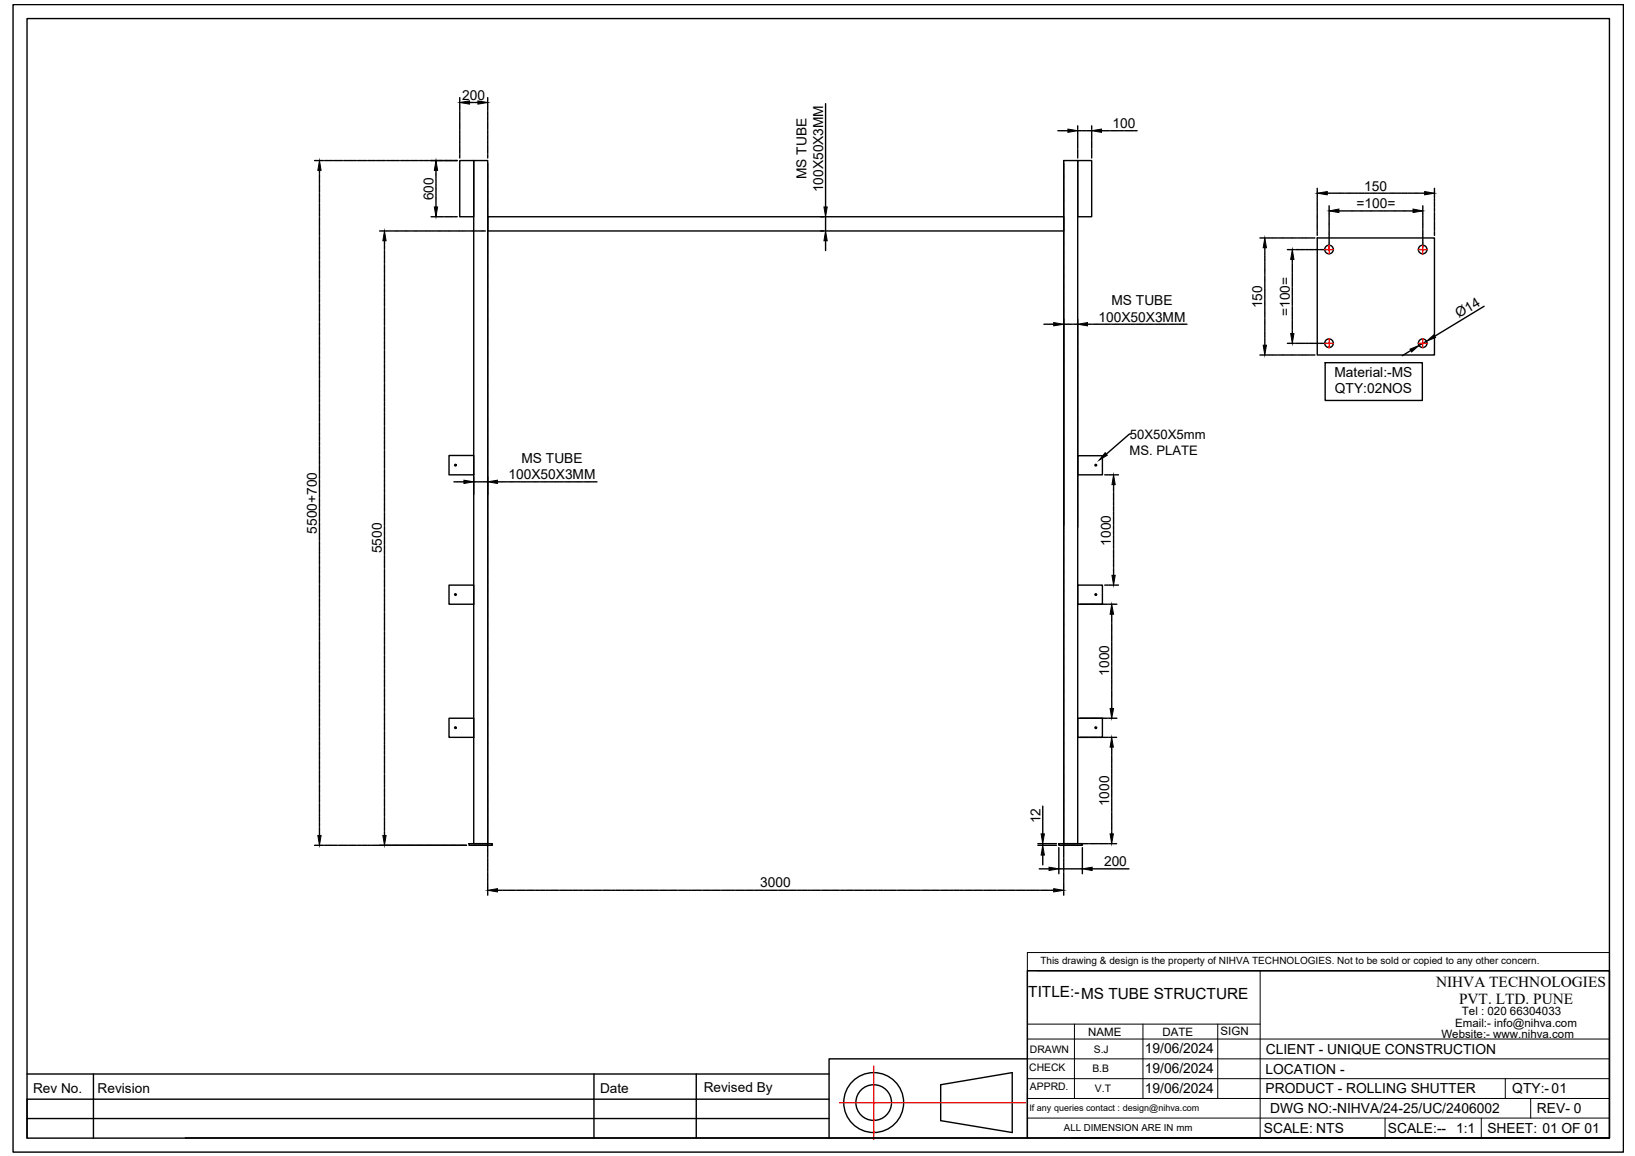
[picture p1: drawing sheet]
<svg xmlns="http://www.w3.org/2000/svg" width="297mm" height="210mm" viewBox="0 0 297 210" stroke-linecap="round" stroke-linejoin="round" font-family="sans-serif">
<defs><g id="words">
<g font-size="2.8">
<text x="260.9" y="179.1">NIHVA TECHNOLOGIES</text>
<text x="186.8" y="181">TITLE:-MS TUBE STRUCTURE</text>
<text x="265.1" y="182.3">PVT. LTD. PUNE</text>
</g>
<g font-size="2.5">
<text x="84" y="18.1">200</text>
<text x="202.1" y="23.3">100</text>
<text x="146.5" y="32.5" transform="rotate(-90 146.5 32.5)">MS TUBE</text>
<text x="149.5" y="34.9" transform="rotate(-90 149.5 34.9)">100X50X3MM</text>
<text x="247.8" y="34.6">150</text>
<text x="78.7" y="36.4" transform="rotate(-90 78.7 36.4)">600</text>
<text x="246.4" y="37.8">=100=</text>
<text x="199.6" y="58.4">100X50X3MM</text>
<text x="201.9" y="55.4">MS TUBE</text>
<text x="229.3" y="56" transform="rotate(-90 229.3 56)">150</text>
<text x="234.3" y="57.4" transform="rotate(-90 234.3 57.4)">=100=</text>
<text x="265" y="57.8" transform="rotate(-31 265 57.8)">Ø14</text>
<text x="242.4" y="68.4">Material:-MS</text>
<text x="242.5" y="71.4">QTY:02NOS</text>
<text x="92.4" y="87">100X50X3MM</text>
<text x="94.7" y="84">MS TUBE</text>
<text x="57.6" y="96.9" transform="rotate(-90 57.6 96.9)">5500+700</text>
<text x="69.4" y="100.5" transform="rotate(-90 69.4 100.5)">5500</text>
<text x="201.8" y="99.1" transform="rotate(-90 201.8 99.1)">1000</text>
<text x="201.5" y="122.7" transform="rotate(-90 201.5 122.7)">1000</text>
<text x="189" y="149.5" transform="rotate(-90 189 149.5)">12</text>
<text x="201.5" y="146.4" transform="rotate(-90 201.5 146.4)">1000</text>
<text x="138.1" y="161.1">3000</text>
<text x="200.6" y="157.3">200</text>
<text x="208" y="191.3">19/06/2024</text>
<text x="230" y="191.3">CLIENT - UNIQUE CONSTRUCTION</text>
<text x="208" y="194.8">19/06/2024</text>
<text x="229.9" y="194.9">LOCATION -</text>
<text x="6" y="198.5">Rev No.</text>
<text x="17.7" y="198.5">Revision</text>
<text x="109" y="198.5">Date</text>
<text x="127.8" y="198.2">Revised By</text>
<text x="208" y="198.4">19/06/2024</text>
<text x="229.9" y="198.5">PRODUCT - ROLLING SHUTTER</text>
<text x="230.8" y="202.1">DWG NO:-NIHVA/24-25/UC/2406002</text>
<text x="274.7" y="198.5">QTY:- 01</text>
<text x="279.2" y="202.1">REV- 0</text>
<text x="229.6" y="205.7">SCALE: NTS</text>
<text x="252.1" y="205.7">SCALE:--</text>
<text x="264.5" y="205.7">1:1</text>
<text x="270.2" y="205.7">SHEET: 01 OF 01</text>
</g>
<g font-size="2.4">
<text x="205.2" y="82.5">MS. PLATE</text>
<text x="205.3" y="79.7">50X50X5mm</text>
</g>
<g font-size="2.1">
<text x="265.6" y="184.4">Tel : 020 66304033</text>
<text x="197.7" y="188.1">NAME</text>
<text x="211.2" y="188.2">DATE</text>
<text x="221.7" y="188">SIGN</text>
<text x="261.9" y="188.4">Website:- www.nihva.com</text>
<text x="264.4" y="186.5">Email:- info@nihva.com</text>
</g>
<g font-size="1.9">
<text x="187.1" y="191.2">DRAWN</text>
<text x="198.7" y="191.2">S.J</text>
<text x="187" y="194.4">CHECK</text>
<text x="187.1" y="198">APPRD.</text>
<text x="198.5" y="194.7">B.B</text>
<text x="198.9" y="198.3">V.T</text>
</g>
<g font-size="1.8">
<text x="189" y="175">This drawing &amp; design is the property of NIHVA TECHNOLOGIES. Not to be sold or copied to any other concern.</text>
<text x="193.3" y="205.4">ALL DIMENSION ARE IN mm</text>
</g>
<text font-size="1.6" x="187" y="201.7">If any queries contact : design@nihva.com</text>
</g></defs>
<!-- layer: 0 -->
<g fill="none" stroke="#000" stroke-width=".25">
<path d="M2.4 .8h292.5v208.4h-292.5zM4.9 3.4h287.5v203.3h-287.5zM83.5 17.7v.6M83.5 18.4v.1M83.5 18.6v.6M83.5 19.2v.2M83.5 19.5v.5M85.3 18.6h.6M86 18.6h.1M86.2 18.6h.6M88.6 17.7v.6M88.6 18.4v.1"/>
<path d="M88.6 18.6v.6M88.6 19.2v.2M88.6 19.5v.5M150 18.8v18.8M57.2 29.2h.6M57.9 29.2h.1M58 30.9v.5M58 31.6v.1M58 31.8v.5M58 32.4v.1M58 32.6v.6M58 33.3v.1"/>
<path d="M58 33.5v.6M58 34.1v.2M58 34.4v.5M58 35v.1M58 35.2v.6M58 35.9v.1M58 36.1v.5M58 36.8v.1M58 37v.5M58 37.6v.1M58 37.8v.6M58 38.5v.1"/>
<path d="M58 38.7v.5M58 39.4h.1M58 39.6v.5M58.2 29.2h.5M58.8 29.2h.1M59 29.2h.6M59.6 29.2h.2M59.9 29.2h.5M60.5 29.2h.1M60.7 29.2h.6M61.4 29.2h.1M61.6 29.2h.5"/>
<path d="M62.3 29.2h.1M62.5 29.2h.5M63.1 29.2h.1M63.3 29.2h.6M64 29.2h.1M64.2 29.2h.5M64.9 29.2h.1M65.1 29.2h.5M65.7 29.2h.1M65.9 29.2h.6M66.6 29.2h.1M66.8 29.2h.6"/>
<path d="M67.4 29.2h.2M67.6 29.2h.6M68.3 29.2h.1M68.5 29.2h.6M69.2 29.2h.1M69.4 29.2h.5M70.1 29.2h.1M70.3 29.2h.5M70.9 29.2h.1M71.1 29.2h.6M71.8 29.2h.1M72 29.2h.5"/>
<path d="M72.6 29.2h.1M72.9 29.2h.5M73.5 29.2h.1M73.7 29.2h.6M74.4 29.2h.1M74.6 29.2h.5M75.2 29.2h.2M75.4 29.2h.6M76.1 29.2h.1M76.3 29.2h.5M77 29.2h.1M77.2 29.2h.5"/>
<path d="M77.8 29.2h.1M78.1 29.2h.7M78.3 39.4h.5M78.9 39.4h.1M78.9 29.2h.8M79.1 39.4h.6M79.2 30.9v.6M79.2 31.6v.1M79.2 31.8v.6M79.2 32.5v.1M79.2 32.7v.5M79.2 33.3v.2"/>
<path d="M79.2 33.6v.5M79.2 34.2v.1M79.2 34.4v.6M79.2 35.1v.1M79.2 35.3v.5M79.2 35.9v.2M79.2 36.1v.6M79.2 36.8v.1M79.2 37v.6M79.8 39.4h.1M79.8 29.2h.7M80 39.4h.5"/>
<path d="M80.6 39.4h.1M80.6 29.2h.8M80.9 39.4h.5M81.5 39.4h.1M81.5 29.2h.8M81.7 39.4h.6M82.4 39.4h.1M82.4 29.2h.7M82.6 39.4h.5M83.5 29.2h2.6v10.2h-2.6zM83.5 20.1v.1M83.5 20.3v.6"/>
<path d="M83.5 21v.1M83.5 21.2v.5M83.5 21.9v.1M83.5 22.1v.5M83.5 22.7v.1M83.5 22.9v.6M83.5 23.6v.1M83.5 23.8v.5M83.5 24.5v.1M83.5 24.7v.5M83.5 25.3v.1M83.5 25.6v.5"/>
<path d="M83.5 26.2v.1M83.5 26.4v.6M83.5 27v.2M83.5 27.2v.6M83.5 27.9v.1M83.5 28.1v.6M86.1 29.2h2.5v124h-2.5zM88.6 39.4h104.7v2.5h-104.7zM88.6 20.1v.1M88.6 20.3v.6M88.6 21v.1M88.6 21.2v.5"/>
<path d="M88.6 21.9v.1M88.6 22.1v.5M88.6 22.7v.1M88.6 22.9v.6M88.6 23.6v.1M88.6 23.8v.5M88.6 24.5v.1M88.6 24.7v.5M88.6 25.3v.1M88.6 25.6v.5M88.6 26.2v.1M88.6 26.4v.6"/>
<path d="M88.6 27v.2M88.6 27.2v.6M88.6 27.9v.1M88.6 28.1v.6M88.6 29.6v.6M88.6 30.3v.1M88.6 30.5v.5M88.6 31.1v.1M88.6 31.4v.5M88.6 32v.1M88.6 32.2v.6M88.6 32.9v.1"/>
<path d="M88.6 33.1v.5M88.6 33.7v.1M88.6 33.9v.6M88.6 34.6v.1M88.6 34.8v.5M88.6 35.5h.1M88.6 35.7v.5M88.6 36.3v.1M88.6 36.5v.6M88.6 37.2v.1M88.6 37.4v.6M88.6 38v.2"/>
<path d="M88.6 38.3v.5M88.6 38.9v.1M88.6 39.1v.6M88.6 39.8v.1M88.6 40v.5M149.1 39.4h.5M150 39.4v2.5M192.2 23.7h.3M192.6 23.7h.1M192.8 23.7h.6M193.3 29.2h2.5v124h-2.5zM193.3 29.6v.6"/>
<path d="M193.3 30.3v.1M193.3 30.5v.5M193.3 31.1v.1M193.3 31.4v.5M193.3 32v.1M193.3 32.2v.6M193.3 32.9v.1M193.3 33.1v.5M193.3 33.7v.1M193.3 33.9v.6M193.3 34.6v.1M193.3 34.8v.5"/>
<path d="M193.3 35.5h.1M193.3 35.7v.5M193.3 36.3v.1M193.3 36.5v.6M193.3 37.2v.1M193.3 37.4v.6M193.3 38v.2M193.3 38.3v.5M193.3 38.9v.1M193.3 39.1v.6M193.3 39.8v.1M193.3 40v.5"/>
<path d="M193.5 23.7h.1M193.7 23.7h.3M195.8 29.2h2.5v10.2h-2.5zM195.8 22.8v.6M195.8 23.6v.1M195.8 23.8v.5M195.8 24.4v.1M195.8 24.6v.6M195.8 25.3v.1M195.8 25.5v.6M195.8 26.1v.2M195.8 26.4v.5"/>
<path d="M195.8 27v.1M195.8 27.2v.6M195.8 27.9v.1M195.8 28.1v.6M195.8 23.7h.7M196.6 23.7h.1M196.8 23.7h.5M197.4 23.7h.2M197.7 23.7h.6M198.3 22.8v.6M198.3 23.6v.1M198.3 23.8v.5"/>
<path d="M198.3 24.4v.1M198.3 24.6v.6M198.3 25.3v.1M198.3 25.5v.6M198.3 26.1v.2M198.3 26.4v.5M198.3 27v.1M198.3 27.2v.6M198.3 27.9v.1M198.3 28.1v.6M200.1 23.7h.5M200.7 23.7h.1"/>
<path d="M200.9 23.7h.6M201.6 23.7h.1M201.8 23.7h.6M202.4 23.7h.2M202.6 23.7h.6M203.3 23.7h.1M203.5 23.7h.5M204.2 23.7h.1M204.4 23.7h.5M205 23.7h.1M205.2 23.7h.6M205.9 23.7h.1"/>
<path d="M206.1 23.7h.5M239.3 34.2v.7M239.3 35v.1M239.3 35.2v.5M239.3 35.8v.1M239.3 36.1v.5M239.3 36.7v.1M239.3 36.9v.6M239.3 37.5v.2M239.3 37.8v.5M239.3 38.4v.1M239.3 38.6v.6"/>
<path d="M239.3 39.3v.1M239.3 39.5v.5M241.1 35.1h.5M241.5 37.4v.5M241.5 38v.2M241.5 38.3v.5M241.5 38.9v.1M241.5 39.1v.6M241.5 39.8v.1M241.5 40v.5M241.7 35.1h.1M241.9 35.1h.5"/>
<path d="M242.6 35.1h.1M242.8 35.1h.5M243.2 38.3h.6M243.4 35.1h.1M243.6 35.1h.6M243.9 38.3h.1M244.1 38.3h.5M244.3 35.1h.1M244.5 35.1h.6M244.7 38.3h.1M244.9 38.3h.6M245.2 35.1h.1"/>
<path d="M245.4 35.1h.5M245.6 38.3h.1M245.8 38.3h.5M246 35.1h.1M246.3 35.1h.5M246.5 38.3h.1M246.7 38.3h.5M246.9 35.1h.1M247.1 35.1h.6M247.3 38.3h.1M247.5 38.3h.6M247.7 35.1h.2"/>
<path d="M248 35.1h.5M248.2 38.3h.1M248.4 38.3h.6M248.6 35.1h.1M248.8 35.1h.6M249 38.3h.2M249.3 38.3h.5M249.5 35.1h.1M249.7 35.1h.5M249.9 38.3h.1M250.1 38.3h.6M250.4 35.1h.1"/>
<path d="M250.6 35.1h.5M250.8 38.3h.1M251 38.3h.5M251.2 35.1h.1M251.4 35.1h.6M251.6 38.3h.2M251.9 38.3h.5M252.1 35.1h.1M252.3 35.1h.6M252.5 38.3h.1M252.7 38.3h.6M252.9 35.1h.2"/>
<path d="M253.2 35.1h.5M253.4 38.3h.1M253.6 38.3h.5M253.8 35.1h.1M254 35.1h.6M254.3 38.3h.1M254.5 38.3h.5M254.7 35.1h.1M254.9 35.1h.5M255.1 38.3h.1M255.3 38.3h.6M255.5 35.1h.2"/>
<path d="M255.8 35.1h.5M256 38.3h.1M256.2 38.3h.5M256.4 35.1h.1M256.6 35.1h.6M257.3 35.1h.1M257.5 35.1h.5M258.1 35.1h.1M258.4 35.1h.4M258.5 37.4v.5M258.5 38v.2M258.5 38.3v.5"/>
<path d="M258.5 38.9v.1M258.5 39.1v.6M258.5 39.8v.1M258.5 40v.5M260.6 34.2v.7M260.6 35v.1M260.6 35.2v.5M260.6 35.8v.1M260.6 36.1v.5M260.6 36.7v.1M260.6 36.9v.6M260.6 37.5v.2"/>
<path d="M260.6 37.8v.5M260.6 38.4v.1M260.6 38.6v.6M260.6 39.3v.1M260.6 39.5v.5M58 40.2v.1M58 40.4v.6M58 41.1v.1M58 41.3v.6M58 41.9v.2M58 42.1v.6M58 42.8v.1"/>
<path d="M58 43v.6M58 43.7v.1M58 43.9v.5M58 44.6h.1M58 44.8v.5M58 45.4v.1M58 45.6v.6M58 46.3v.1M58 46.5v.5M58 47.1v.1M58 47.4v.5M58 48v.1"/>
<path d="M58 48.2v.6M58 48.9v.1M58 49.1v.5M58 49.7v.2M58 49.9v.6M58 50.6v.1M58 50.8v.5M58 51.5v.1M58 51.7v.5M58 52.3v.1M58 52.6v.5M58 53.2v.1"/>
<path d="M58 53.4v.6M58 54v.2M58 54.3v.5M58 54.9v.1M58 55.1v.6M58 55.8v.1M58 56v.5M58 56.7v.1M58 56.9v.5M58 57.5v.1M58 57.7v.6M58 58.4v.1"/>
<path d="M58 58.6v.5M58 59.3h.1M58 59.5v.5M69 41.9h.3M69.4 41.9h.2M69.6 41.9h.6M69.9 43.7v.7M69.9 44.4v.2M69.9 44.6v.6M69.9 45.3v.1M69.9 45.5v.5M69.9 46.2v.1"/>
<path d="M69.9 46.4v.5M69.9 47v.1M69.9 47.3v.5M69.9 47.9v.1M69.9 48.1v.6M69.9 48.8v.1M69.9 49v.5M69.9 49.6v.1M69.9 49.9v.5M69.9 50.5v.1M69.9 50.7v.6M69.9 51.4v.1"/>
<path d="M69.9 51.6v.5M69.9 52.2v.2M69.9 52.4v.6M69.9 53.1v.1M69.9 53.3v.5M69.9 54h.1M69.9 54.2v.5M69.9 54.8v.1M69.9 55v.6M69.9 55.7v.1M69.9 55.9v.6M69.9 56.5v.2"/>
<path d="M69.9 56.8v.5M69.9 57.4v.1M69.9 57.6v.6M69.9 58.3v.1M69.9 58.5v.5M69.9 59.2v.1M69.9 59.4v.5M70.3 41.9h.1M70.5 41.9h.5M71.2 41.9h.1M71.4 41.9h.5M72 41.9h.1"/>
<path d="M72.2 41.9h.6M72.9 41.9h.1M73.1 41.9h.6M73.7 41.9h.2M74 41.9h.5M74.6 41.9h.1M74.8 41.9h.6M75.5 41.9h.1M75.7 41.9h.5M76.4 41.9h.1M76.6 41.9h.5M77.2 41.9h.1"/>
<path d="M77.4 41.9h.6M78.1 41.9h.1M78.3 41.9h.5M79 41.9h.1M79.2 41.9h.5M79.8 41.9h.1M80 41.9h.6M80.7 41.9h.1M80.9 41.9h.5M81.5 41.9h.2M81.7 41.9h.6M82.4 41.9h.1"/>
<path d="M82.6 41.9h.5M83.3 41.9h.1M83.5 41.9h.5M84.1 41.9h.1M84.4 41.9h.5M85 41.9h.1M85.2 41.9h.6M85.9 41.9h.1M86.1 41.9h.5M86.7 41.9h.1M87 41.9h.5M87.6 41.9h.1"/>
<path d="M87.8 41.9h.4M88.6 40.6v.2M88.6 40.9v.5M88.6 41.5v.1M88.6 41.7v.6M88.6 42.4v.1M88.6 42.6v.5M88.6 43.3h.1M88.6 43.5v.5M88.6 44.1v.1M88.6 44.3v.6M88.6 45v.1"/>
<path d="M88.6 45.2v.5M88.6 45.8v.2M88.6 46v.6M88.6 46.7v.1M88.6 46.9v.5M88.6 47.6v.1M88.6 47.8v.5M88.6 48.4v.1M88.6 48.6v.6M88.6 49.3v.1M88.6 49.5v.6M88.6 50.2v.1"/>
<path d="M88.6 50.4v.5M88.6 51v.1M88.6 51.3v.5M88.6 51.9v.1M88.6 52.1v.5M88.6 52.8v.1M88.6 53v.5M88.6 53.6v.1M88.6 53.8v.6M88.6 54.5v.1M88.6 54.7v.5M88.6 55.4h.1"/>
<path d="M88.6 55.6v.5M88.6 56.2v.1M88.6 56.4v.6M88.6 57.1v.1M88.6 57.3v.6M88.6 57.9v.2M88.6 58.2v.5M88.6 58.8v.1M88.6 59v.6M88.6 59.7v.1M88.6 59.9v.5M149.1 41.9h.5"/>
<path d="M150 43.7v1.8M189.7 58.9h.2M190.1 58.9h.1M190.3 58.9h.5M190.9 58.9h.2M191.1 58.9h.3M193.3 40.6v.2M193.3 40.9v.5M193.3 41.5v.1M193.3 41.7v.6M193.3 42.4v.1M193.3 42.6v.5"/>
<path d="M193.3 43.3h.1M193.3 43.5v.5M193.3 44.1v.1M193.3 44.3v.6M193.3 45v.1M193.3 45.2v.5M193.3 45.8v.2M193.3 46v.6M193.3 46.7v.1M193.3 46.9v.5M193.3 47.6v.1M193.3 47.8v.5"/>
<path d="M193.3 48.4v.1M193.3 48.6v.6M193.3 49.3v.1M193.3 49.5v.6M193.3 50.2v.1M193.3 50.4v.5M193.3 51v.1M193.3 51.3v.5M193.3 51.9v.1M193.3 52.1v.5M193.3 52.8v.1M193.3 53v.5"/>
<path d="M193.3 53.6v.1M193.3 53.8v.6M193.3 54.5v.1M193.3 54.7v.5M193.3 55.4h.1M193.3 55.6v.5M193.3 56.2v.1M193.3 56.4v.6M193.3 57.1v.1M193.3 57.3v.6M193.3 57.9v38M193.3 58.9h.6"/>
<path d="M194 58.9h.1M194.2 58.9h.6M194.9 58.9h.1M195.1 58.9h.7M195.8 58v.5M195.8 58.6v.1M195.8 58.8v.6M195.8 59.5v.1M195.8 59.7v.6M197.6 58.9h.6M198.3 58.9h.1M198.5 58.9h.6"/>
<path d="M199.2 58.9h.1M199.4 58.9h.5M200.1 58.9h.1M200.3 58.9h.5M200.9 58.9h.1M201.1 58.9h.6M201.8 58.9h.1M202 58.9h.6M202.6 58.9h.2M202.9 58.9h.5M203.5 58.9h.1M203.8 58.9h.5"/>
<path d="M204.4 58.9h.1M204.6 58.9h.5M205.2 58.9h.2M205.5 58.9h.5M206.1 58.9h.1M206.3 58.9h.6M207 58.9h.1M207.2 58.9h.5M207.9 58.9h.1M208.1 58.9h.5M208.7 58.9h.1M208.9 58.9h.6"/>
<path d="M209.6 58.9h.1M209.8 58.9h.5M210.4 58.9h.2M210.7 58.9h.5M211.3 58.9h.1M211.5 58.9h.5M212.2 58.9h.1M212.4 58.9h.5M213 58.9h.1M213.2 58.9h.6M213.9 58.9h.1M214.1 58.9h.6"/>
<path d="M214.8 58.9h.1M215 58.9h.6M228.9 43.2h.5M229.5 43.2h.1M229.7 43.2h.6M229.8 45v.5M229.8 45.6v.1M229.8 45.8v.5M229.8 46.4v.2M229.8 46.6v.6M229.8 47.3v.1M229.8 47.5v.5"/>
<path d="M229.8 48.2h.1M229.8 48.4v.5M229.8 49v.1M229.8 49.2v.6M229.8 49.9v.1M229.8 50.1v.6M229.8 50.7v.2M229.8 51v.5M229.8 51.6v.1M229.8 51.8v.6M229.8 52.5v.1M229.8 52.7v.5"/>
<path d="M229.8 53.3v.2M229.8 53.6v.5M229.8 54.2v.1M229.8 54.4v.6M229.8 55.1v.1M229.8 55.3v.5M229.8 56h.1M229.8 56.2v.5M229.8 56.8v.1M229.8 57v.6M229.8 57.7v.1M229.8 57.9v.5"/>
<path d="M229.8 58.5v.2M229.8 58.7v.6M229.8 59.4v.1M229.8 59.6v.5M230.4 43.2h.1M230.6 43.2h.5M231.2 43.2h.2M231.5 43.2h.5M232.1 43.2h.1M232.3 43.2h.6M233 43.2h.1M233.2 43.2h.5"/>
<path d="M233.8 43.2h.1M233.9 45.3h.4M234.1 43.2h.5M234.4 45.3h.1M234.6 45.3h.5M234.7 43.2h.1M234.8 47.1v.5M234.8 47.7v.1M234.8 47.9v.6M234.8 48.6v.1M234.8 48.8v.5M234.8 49.5v.1"/>
<path d="M234.8 49.7v.5M234.8 50.3v.1M234.8 50.5v.6M234.8 51.2v.1M234.8 51.4v.5M234.8 52.1h.1M234.8 52.3v.5M234.8 52.9v.1M234.8 53.1v.6M234.8 53.8v.1M234.8 54v.6M234.8 54.6v.2"/>
<path d="M234.8 54.8v.6M234.8 55.5v.1M234.8 55.7v.5M234.8 56.4v.1M234.8 56.6v.5M234.8 57.2v.1M234.8 57.5v.5M234.8 58.1v.1M234.8 58.3v.6M234.8 59v.1M234.8 59.2v.5M234.8 59.8v.1"/>
<path d="M234.9 43.2h.6M235.2 45.3h.1M235.5 45.3h.5M235.6 43.2h.1M235.8 43.2h.5M236.1 45.3h.1M236.3 45.3h.6M236.4 43.2h.2M236.6 43.2h.6M237 45.3h.1M237.2 45.3h.5M237.3 43.2h.1"/>
<path d="M237.5 43.2h.5M237.8 45.3h.2M238 45.3h.6M238.2 43.2h.1M238.4 43.2h.5M238.7 45.3h.1M238.9 45.3h.5M239.3 43.2h21.3v21.3h-21.3zM239.3 40.2h.1M239.3 40.4v.5M239.3 41v.1M239.3 41.2v.6"/>
<path d="M239.3 41.9v.1M239.3 42.1v.6M239.6 45.3h.1M239.8 45.3h.5M240.4 45.3h.1M240.6 45.3h.4M241.5 40.6v.2M241.5 40.8v.6M241.5 41.5v.1M241.5 41.7v.6M241.5 42.4v.1M241.5 42.6v.5"/>
<path d="M241.5 43.3h.1M241.5 43.5v.5M241.5 44.1v.1M241.5 44.3v.6M258.5 40.6v.2M258.5 40.8v.6M258.5 41.5v.1M258.5 41.7v.6M258.5 42.4v.1M258.5 42.6v.5M258.5 43.3h.1M258.5 43.5v.5"/>
<path d="M258.5 44.1v.1M258.5 44.3v.6M260.6 40.2h.1M260.6 40.4v.5M260.6 41v.1M260.6 41.2v.6M260.6 41.9v.1M260.6 42.1v.6M269.6 55.6l-8.9 5.4M58 60.1v.1M58 60.3v.6M58 61v.1"/>
<path d="M58 61.2v.6M58 61.8v.2M58 62v.6M58 62.7v.1M58 62.9v.6M58 63.6v.1M58 63.8v.5M58 64.5h.1M58 64.7v.5M58 65.3v.1M58 65.5v.6M58 66.2v.1"/>
<path d="M58 66.4v.5M58 67v.1M58 67.3v.5M58 67.9v.1M58 68.1v.6M58 68.8v.1M58 69v.5M58 69.6v.2M58 69.8v.6M58 70.5v.1M58 70.7v.6M58 71.4v.1"/>
<path d="M58 71.6v.5M58 72.2v.1M58 72.5v.5M58 73.1v.1M58 73.3v.6M58 73.9v.2M58 74.2v.5M58 74.8v.1M58 75v.6M58 75.7v.1M58 75.9v.5M58 76.6v.1"/>
<path d="M58 76.8v.5M58 77.4v.1M58 77.6v.6M58 78.3v.1M58 78.5v.5M58 79.1v.2M58 79.4v.5M58 80v.1M69.9 60v.1M69.9 60.2v.6M69.9 60.9v.1M69.9 61.1v.5"/>
<path d="M69.9 61.8h.1M69.9 62v.5M69.9 62.6v.1M69.9 62.8v.6M69.9 63.5v.1M69.9 63.7v.5M69.9 64.3v.2M69.9 64.5v.6M69.9 65.2v.1M69.9 65.4v.5M69.9 66.1v.1M69.9 66.3v.5"/>
<path d="M69.9 66.9v.1M69.9 67.2v.5M69.9 67.8v.1M69.9 68v.6M69.9 68.7v.1M69.9 68.9v.5M69.9 69.5v.1M69.9 69.8v.5M69.9 70.4v.1M69.9 70.6v.5M69.9 71.3v.1M69.9 71.5v.5"/>
<path d="M69.9 72.1v.1M69.9 72.3v.6M69.9 73v.1M69.9 73.2v.5M69.9 73.9v.1M69.9 74.1v.5M69.9 74.7v.1M69.9 75v.5M69.9 75.6v.1M69.9 75.8v.6M69.9 76.4v.2M69.9 76.7v.5"/>
<path d="M69.9 77.3v.1M69.9 77.5v.6M69.9 78.2v.1M69.9 78.4v.5M69.9 79.1h.1M69.9 79.3v.5M69.9 79.9v.1M88.6 60.5v.1M88.6 60.8v.5M88.6 61.4v.1M88.6 61.6v.6M88.6 62.3v.1"/>
<path d="M88.6 62.5v.5M88.6 63.1v.1M88.6 63.4v.5M88.6 64v.1M88.6 64.2v.6M88.6 64.9v.1M88.6 65.1v.5M88.6 65.7v.2M88.6 65.9v.6M88.6 66.6v.1M88.6 66.8v.5M88.6 67.5v.1"/>
<path d="M88.6 67.7v.5M88.6 68.3v.1M88.6 68.6v.5M88.6 69.2v.1M88.6 69.4v.6M88.6 70v.2M88.6 70.3v.5M88.6 70.9v.1M88.6 71.1v.6M88.6 71.8v.1M88.6 72v.5M88.6 72.7v.1"/>
<path d="M88.6 72.9v.5M88.6 73.5v.1M88.6 73.7v.6M88.6 74.4v.1M88.6 74.6v.5M88.6 75.3h.1M88.6 75.5v.5M88.6 76.1v.1M88.6 76.3v.6M88.6 77v.1M88.6 77.2v.6M88.6 77.8v.2"/>
<path d="M88.6 78v.6M88.6 78.7v.1M88.6 78.9v.6M88.6 79.6v.1M88.6 79.8v.5M195.8 60.4v.1M195.8 60.6v.5M195.8 61.2v.1M195.8 61.5v.5M195.8 62.1v.1M195.8 62.3v.6M195.8 63v.1"/>
<path d="M195.8 63.2v.5M195.8 63.8v.2M195.8 64v.6M195.8 64.7v.1M195.8 64.9v.5M195.8 65.6h.1M195.8 65.8v.5M195.8 66.4v.1M195.8 66.6v.6M195.8 67.3v.1M195.8 67.5v.6M195.8 68.1v.2"/>
<path d="M195.8 68.4v.5M195.8 69v.1M195.8 69.2v.6M195.8 69.9v.1M195.8 70.1v.5M195.8 70.7v.2M195.8 71v.5M195.8 71.6v.1M195.8 71.8v.6M195.8 72.5v.1M195.8 72.7v.5M195.8 73.3v.1"/>
<path d="M195.8 73.6v.5M195.8 74.2v.1M195.8 74.4v.6M195.8 75.1v.1M195.8 75.3v.5M195.8 75.9v.2M195.8 76.1v.6M195.8 76.8v.1M195.8 77v.5M195.8 77.7v.1M195.8 77.9v.5M195.8 78.5v.1"/>
<path d="M195.8 78.8v.5M195.8 79.4v.1M195.8 79.6v.6M205.4 78.8h-.2l-4.2 3.7M228.9 64.5h.5M229.5 64.5h.1M229.7 64.5h.6M229.8 60.3v.1M229.8 60.5v.5M229.8 61.1v.1M229.8 61.4v.5M229.8 62v.1"/>
<path d="M229.8 62.2v.5M230.4 64.5h.1M230.6 64.5h.5M231.2 64.5h.2M231.5 64.5h.5M232.1 64.5h.1M232.3 64.5h.6M233 64.5h.1M233.2 64.5h.5M233.8 64.5h.1M233.9 62.3h.4M234.1 64.5h.5"/>
<path d="M234.4 62.3h.1M234.6 62.3h.5M234.7 64.5h.1M234.8 60.1v.5M234.9 64.5h.6M235.2 62.3h.1M235.5 62.3h.5M235.6 64.5h.1M235.8 64.5h.5M236.1 62.3h.1M236.3 62.3h.6M236.4 64.5h.2"/>
<path d="M236.6 64.5h.6M237 62.3h.1M237.2 62.3h.5M237.3 64.5h.1M237.5 64.5h.5M237.8 62.3h.2M238 62.3h.6M238.2 64.5h.1M238.4 64.5h.5M238.7 62.3h.1M238.9 62.3h.5M239.6 62.3h.1"/>
<path d="M239.8 62.3h.5M240.4 62.3h.1M240.6 62.3h.4M240.7 65.9h17.7v6.8h-17.7zM256.3 63.7l-1.5 .9M259.2 62l-1.4 .7M58 80.2v.6M58 80.9v.1M58 81.1v.5M58 81.7v.2M58 81.9v.6M58 82.6v.1"/>
<path d="M58 82.8v.6M58 83.5v.1M58 83.7v.5M58 84.4h.1M58 84.6v.5M58 85.2v.1M58 85.4v.6M58 86v.2M58 86.3v.5M58 86.9v.1M58 87.2v.5M58 87.8v.1"/>
<path d="M58 88v.5M58 88.7v.1M58 88.9v.5M58 89.5v.1M58 89.7v.6M58 90.4v.1M58 90.6v.6M58 91.3v.1M58 91.5v.5M58 92.1v.1M58 92.4v.5M58 93v.1"/>
<path d="M58 93.2v.6M58 93.8v.2M58 94.1v.5M58 94.7v.1M58 94.9v.6M58 95.6v.1M58 95.8v.5M58 96.5h.1M58 96.7v.5M58 97.3v.1M58 97.5v.6M58 98.2v.1"/>
<path d="M58 98.4v.5M58 99v.2M58 99.3v.5M58 99.9v.1M69.9 80.1v.6M69.9 80.8v.1M69.9 81v.5M69.9 81.6v.1M69.9 81.9v.5M69.9 82.5v.1M69.9 82.7v.6M69.9 83.4v.1"/>
<path d="M69.9 83.6v.5M69.9 84.2v.2M69.9 84.4v.6M69.9 85.1v.1M69.9 85.3v.6M69.9 86v.1M69.9 86.2v.5M69.9 86.9h.1M69.9 87.1v.5M69.9 87.7v.1M69.9 87.9v.6M69.9 88.5v.2"/>
<path d="M69.9 88.8v.5M69.9 89.4v.1M69.9 89.6v.6M69.9 90.3v.1M69.9 90.5v.5M69.9 91.2v.1M69.9 91.4v.5M69.9 92v.1M69.9 92.2v.6M69.9 92.9v.1M69.9 93.1v.5M69.9 93.8v.1"/>
<path d="M69.9 94v.5M69.9 94.6v.1M69.9 94.9v.5M69.9 95.5v.1M69.9 95.7v.6M69.9 96.3v.2M69.9 96.5v.6M69.9 97.2v.1M69.9 97.4v.6M69.9 98.1v.1M69.9 98.3v.5M69.9 99h.1"/>
<path d="M69.9 99.2v.5M69.9 99.8v.1M81.6 82.7h4.5v3.5h-4.5zM82.5 87.5h.3M82.9 87.5h.1M83.1 87.5h.6M83.7 87.5h.2M84 87.5h.3M86.1 86.6v.6M86.1 87.3v.1M86.1 88.1v.2M86.1 88.3v.6"/>
<path d="M86.1 89v.1M86.1 89.2v.6M86.7 87.5h-.6v.5M86.9 87.5h.1M87.1 87.5h.5M87.7 87.5h.1M87.9 87.5h.7M88.6 80.5h.1M88.6 80.7v.5M88.6 81.3v.1M88.6 81.5v.6M88.6 82.2v.1"/>
<path d="M88.6 82.4v.5M88.6 83v.1M88.6 83.3v.5M88.6 83.9v.1M88.6 84.1v.6M88.6 84.8v.1M88.6 85v.5M88.6 85.6v.2M88.6 85.8v.6M88.6 86.5v3.4M88.6 89.9v.2M88.6 90.2v.5"/>
<path d="M88.6 90.8v.1M88.6 91v.6M88.6 91.7v.1M88.6 91.9v.5M88.6 92.6v.1M88.6 92.8v.5M88.6 93.4v.1M88.6 93.6v.6M88.6 94.3v.1M88.6 94.5v.5M88.6 95.2v.1M88.6 95.4v.5"/>
<path d="M88.6 96v.1M88.6 96.3v.5M88.6 96.9v.1M88.6 97.1v.5M88.6 97.7v.2M88.6 97.9v.6M88.6 98.6v.1M88.6 98.8v.6M88.6 99.5v.1M88.6 99.7v.5M90.4 87.5h.7M91.1 87.5h.2"/>
<path d="M91.4 87.5h.5M92 87.5h.1M92.2 87.5h.6M92.9 87.5h.1M93.1 87.5h.5M93.8 87.5h.1M94 87.5h.5M94.6 87.5h.1M94.8 87.5h.6M95.5 87.5h.1M95.7 87.5h.5M96.4 87.5h.1"/>
<path d="M96.6 87.5h.5M97.2 87.5h.1M97.4 87.5h.6M98.1 87.5h.1M98.3 87.5h.5M98.9 87.5h.2M99.1 87.5h.6M99.8 87.5h.1M100 87.5h.5M100.7 87.5h.1M100.9 87.5h.5M101.5 87.5h.1"/>
<path d="M101.8 87.5h.5M102.4 87.5h.1M102.6 87.5h.6M103.3 87.5h.1M103.5 87.5h.5M104.1 87.5h.1M104.4 87.5h.5M105 87.5h.1M105.2 87.5h.5M105.9 87.5h.1M106.1 87.5h.5M106.7 87.5h.1"/>
<path d="M106.9 87.5h.6M107.6 87.5h.1M107.8 87.5h.7M193.3 96v.1M193.3 96.3v.5M193.3 96.9v.1M193.3 97.1v.5M193.3 97.7v.2M193.3 97.9v.6M193.3 98.6v.1M193.3 98.8v.6M193.3 99.5v.1"/>
<path d="M193.3 99.7v.5M195.8 82.7h4.5v3.5h-4.5zM195.8 80.2v.2M195.8 80.5v.5M195.8 81.1v.1M195.8 81.4v.5M195.8 82v.1M195.8 82.2v.5M195.8 82.9v.1M195.8 83.1v.5M195.8 83.7v.1M195.8 83.9v.6"/>
<path d="M195.8 84.6v.1M195.8 84.8v.5M195.8 85.5h.1M195.8 85.7v.5M195.8 86.3v.1M195.8 86.5v.6M195.8 87.2v.1M195.8 87.4v.6M195.8 88v.2M195.8 88.3v.5M195.8 88.9v.1M195.8 89.1v.6"/>
<path d="M195.8 89.8v.1M195.8 90v.5M195.8 90.7h.1M195.8 90.9v.5M195.8 91.5v.1M195.8 91.7v.6M195.8 92.4v.1M195.8 92.6v.5M195.8 93.2v.1M195.8 93.5v.5M195.8 94.1v.1M195.8 94.3v.6"/>
<path d="M195.8 95v.1M195.8 95.2v.5M200.7 86.2h.6M201.5 86.2h.1M201.7 86.2h.5M202.3 86.2h.1M202.3 88v.3M202.3 88.4v.1M202.3 88.6v.5M202.3 89.3v.1M202.3 89.5v.5M202.3 90.1v.1"/>
<path d="M202.3 90.3v.6M202.3 91v.1M202.3 91.2v.5M202.3 91.8v.2M202.3 92.1v.5M202.3 92.7v.1M202.3 92.9v.6M202.3 93.6v.1M202.3 93.8v.5M202.3 94.4v.2M202.3 94.6v.6M202.3 95.3v.1"/>
<path d="M202.3 95.5v.6M202.3 96.2v.1M202.3 96.4v.5M202.3 97.1h.1M202.3 97.3v.5M202.3 97.9v.1M202.3 98.1v.6M202.3 98.7v.2M202.3 99v.5M202.3 99.6v.1M202.3 99.9v.5M202.6 86.2h.6"/>
<path d="M58 100.1v.6M58 100.8v.1M58 101v.5M58 101.6v.2M58 101.8v.6M58 102.5v.1M58 102.7v.6M58 103.4v.1M58 103.6v.5M58 104.3h.1M58 104.5v.5M58 105.1v.1"/>
<path d="M58 105.3v.6M58 106v.1M58 106.2v.5M58 106.8v.2M58 107v.6M58 107.7v.1M58 107.9v.5M58 108.6v.1M58 108.8v.5M58 109.4v.1M58 109.6v.6M58 110.3v.1"/>
<path d="M58 110.5v.6M58 111.2v.1M58 111.4v.5M58 112v.1M58 112.3v.5M58 112.9v.1M58 113.1v.6M58 113.7v.2M58 114v.5M58 114.6v.1M58 114.8v.6M58 115.5v.1"/>
<path d="M58 115.7v.5M58 116.4h.1M58 116.6v.5M58 117.2v.1M58 117.4v.6M58 118.1v.1M58 118.3v.6M58 118.9v.2M58 119.2v.5M58 119.8v.1M69.9 100v.6M69.9 100.7v.1"/>
<path d="M69.9 100.9v.5M69.9 101.5v.2M69.9 101.8v.5M69.9 102.4v.1M69.9 102.6v.6M69.9 103.3v.1M69.9 103.5v.5M69.9 104.1v.2M69.9 104.3v.6M69.9 105v.1M69.9 105.2v.6M69.9 105.9v.1"/>
<path d="M69.9 106.1v.5M69.9 106.8h.1M69.9 107v.5M69.9 107.6v.1M69.9 107.8v.6M69.9 108.4v.2M69.9 108.7v.5M69.9 109.3v.1M69.9 109.5v.6M69.9 110.2v.1M69.9 110.4v.5M69.9 111.1v.1"/>
<path d="M69.9 111.3v.5M69.9 111.9v.1M69.9 112.1v.6M69.9 112.8v.1M69.9 113v.6M69.9 113.7v.1M69.9 113.9v.5M69.9 114.5v.1M69.9 114.8v.5M69.9 115.4v.1M69.9 115.6v.5M69.9 116.2v.2"/>
<path d="M69.9 116.4v.6M69.9 117.1v.1M69.9 117.3v.6M69.9 118v.1M69.9 118.2v.5M69.9 118.9h.1M69.9 119.1v.5M69.9 119.7v.1M69.9 119.9v.6M81.6 106.2h4.5v3.5h-4.5zM88.6 100.4h.1M88.6 100.6v.5"/>
<path d="M88.6 101.2v.1M88.6 101.4v.6M88.6 102.1v.1M88.6 102.3v.5M88.6 102.9v.1M88.6 103.2v.5M88.6 103.8v.1M88.6 104v.5M88.6 104.7v.1M88.6 104.9v.5M88.6 105.5v.1M88.6 105.7v.6"/>
<path d="M88.6 106.4v.1M88.6 106.6v.6M88.6 107.3v.1M88.6 107.5v.5M88.6 108.1v.1M88.6 108.4v.5M88.6 109v.1M88.6 109.2v.6M88.6 109.8v.2M88.6 110.1v.5M88.6 110.7v.1M88.6 110.9v.6"/>
<path d="M88.6 111.6v.1M88.6 111.8v.5M88.6 112.5v.1M88.6 112.7v.5M88.6 113.3v.1M88.6 113.5v.6M88.6 114.2v.1M88.6 114.4v.5M88.6 115v.2M88.6 115.3v.5M88.6 115.9v.1M88.6 116.1v.6"/>
<path d="M88.6 116.8v.1M88.6 117v.5M88.6 117.6v.2M88.6 117.8v.6M88.6 118.5v.1M88.6 118.7v.6M88.6 119.4v.1M88.6 119.6v.5M193.3 100.4h.1M193.3 100.6v.5M193.3 101.2v.1M193.3 101.4v.6"/>
<path d="M193.3 102.1v.1M193.3 102.3v.5M193.3 102.9v.1M193.3 103.2v.5M193.3 103.8v.1M193.3 104v.5M193.3 104.7v.1M193.3 104.9v.5M193.3 105.5v.1M193.3 105.7v.6M193.3 106.4v.1M193.3 106.6v.6"/>
<path d="M193.3 107.3v.1M193.3 107.5v.5M193.3 108.1v.1M193.3 108.4v.5M193.3 109v.1M193.3 109.2v.6M193.3 109.8v.2M193.3 110.1v.5M193.3 110.7v.1M193.3 110.9v.6M193.3 111.6v.1M193.3 111.8v.5"/>
<path d="M193.3 112.5v.1M193.3 112.7v.5M193.3 113.3v.1M193.3 113.5v.6M193.3 114.2v.1M193.3 114.4v.5M193.3 115v.2M193.3 115.3v.5M193.3 115.9v.1M193.3 116.1v.6M193.3 116.8v.1M193.3 117v.5"/>
<path d="M193.3 117.6v.2M193.3 117.8v.6M193.3 118.5v.1M193.3 118.7v.6M193.3 119.4v.1M193.3 119.6v.5M195.8 106.2h4.5v3.5h-4.5zM196.2 109.7h.6M196.9 109.7h.1M197.1 109.7h.6M197.8 109.7h.1M198 109.7h.5"/>
<path d="M198.6 109.7h.2M198.8 109.7h.6M199.5 109.7h.1M199.7 109.7h.6M200.4 109.7h.1M200.6 109.7h.5M200.7 106.2h.6M201.3 109.7h.1M201.5 109.7h.5M201.5 106.2h.1M201.7 106.2h.5M202 111.5v.6"/>
<path d="M202 112.2v.1M202 112.4v.6M202 113.1v.1M202 113.3v.6M202 113.9v.2M202 114.2v.5M202 114.8v.1M202 115v.6M202 115.7v.1M202 115.9v.5M202 116.6v.1M202 116.8v.5"/>
<path d="M202 117.4v.1M202 117.6v.6M202 118.3v.1M202 118.5v.5M202 119.2h.1M202 119.4v.5M202.1 109.7h.1M202.3 109.7h.6M202.3 106.2h.1M202.3 100.5v.1M202.3 100.7v.5M202.3 101.4v.1"/>
<path d="M202.3 101.6v.5M202.3 102.2v.1M202.3 102.4v.6M202.3 103.1v.1M202.3 103.3v.6M202.3 104v.1M202.3 104.2v.3M202.6 106.2h.6M58 120v.6M58 120.7v.1M58 120.9v.5M58 121.5v.2"/>
<path d="M58 121.8v.5M58 122.4v.1M58 122.6v.6M58 123.3v.1M58 123.5v.5M58 124.1v.1M58 124.4v.5M58 125v.1M58 125.2v.6M58 125.9v.1M58 126.1v.5M58 126.7v.2"/>
<path d="M58 126.9v.6M58 127.6v.1M58 127.8v.5M58 128.5v.1M58 128.7v.5M58 129.3v.1M58 129.5v.6M58 130.2v.1M58 130.4v.6M58 131v.2M58 131.3v.5M58 131.9v.1"/>
<path d="M58 132.2v.5M58 132.8v.1M58 133v.5M58 133.7v.1M58 133.9v.5M58 134.5v.1M58 134.7v.6M58 135.4v.1M58 135.6v.5M58 136.3h.1M58 136.5v.5M58 137.1v.1"/>
<path d="M58 137.3v.6M58 138v.1M58 138.2v.6M58 138.8v.2M58 139.1v.5M58 139.7v.1M58 139.9v.5M69.9 120.6v.1M69.9 120.8v.5M69.9 121.4v.2M69.9 121.7v.5M69.9 122.3v.1"/>
<path d="M69.9 122.5v.5M69.9 123.2v.1M69.9 123.4v.5M69.9 124v.1M69.9 124.2v.6M69.9 124.9v.1M69.9 125.1v.6M69.9 125.8v.1M69.9 126v.5M69.9 126.6v.1M69.9 126.9v.5M69.9 127.5v.1"/>
<path d="M69.9 127.7v.6M69.9 128.4v.1M69.9 128.6v.5M69.9 129.2v.1M69.9 129.4v.6M69.9 130.1v.1M69.9 130.3v.5M69.9 131h.1M69.9 131.2v.5M69.9 131.8v.1M69.9 132v.6M69.9 132.7v.1"/>
<path d="M69.9 132.9v.6M69.9 133.5v.2M69.9 133.8v.5M69.9 134.4v.1M69.9 134.6v.6M69.9 135.3v.1M69.9 135.5v.5M69.9 136.1v.2M69.9 136.4v.5M69.9 137v.1M69.9 137.2v.6M69.9 137.9v.1"/>
<path d="M69.9 138.1v.5M69.9 138.8h.1M69.9 139v.5M69.9 139.6v.1M69.9 139.8v.6M81.6 130.4h4.5v3.5h-4.5zM88.6 120.3h.1M88.6 120.5v.5M88.6 121.1v.1M88.6 121.3v.6M88.6 122v.1M88.6 122.2v.5"/>
<path d="M88.6 122.8v.2M88.6 123v.6M88.6 123.7v.1M88.6 123.9v.5M88.6 124.6v.1M88.6 124.8v.5M88.6 125.4v.1M88.6 125.6v.6M88.6 126.3v.1M88.6 126.5v.6M88.6 127.2v.1M88.6 127.4v.5"/>
<path d="M88.6 128v.1M88.6 128.3v.5M88.6 128.9v.1M88.6 129.1v.6M88.6 129.7v.2M88.6 130v.5M88.6 130.6v.1M88.6 130.8v.6M88.6 131.5v.1M88.6 131.7v.5M88.6 132.4h.1M88.6 132.6v.5"/>
<path d="M88.6 133.2v.1M88.6 133.4v.6M88.6 134.1v.1M88.6 134.3v.6M88.6 134.9v.2M88.6 135.2v.5M88.6 135.8v.1M88.6 136v.6M88.6 136.7v.1M88.6 136.9v.5M88.6 137.5v.2M88.6 137.8v.5"/>
<path d="M88.6 138.4v.1M88.6 138.6v.6M88.6 139.3v.1M88.6 139.5v.5M193.3 120.3h.1M193.3 120.5v.5M193.3 121.1v.1M193.3 121.3v.6M193.3 122v.1M193.3 122.2v.5M193.3 122.8v.2M193.3 123v.6"/>
<path d="M193.3 123.7v.1M193.3 123.9v.5M193.3 124.6v.1M193.3 124.8v.5M193.3 125.4v.1M193.3 125.6v.6M193.3 126.3v.1M193.3 126.5v.6M193.3 127.2v.1M193.3 127.4v.5M193.3 128v.1M193.3 128.3v.5"/>
<path d="M193.3 128.9v.1M193.3 129.1v.6M193.3 129.7v.2M193.3 130v.5M193.3 130.6v.1M193.3 130.8v.6M193.3 131.5v.1M193.3 131.7v.5M193.3 132.4h.1M193.3 132.6v.5M193.3 133.2v.1M193.3 133.4v.6"/>
<path d="M193.3 134.1v.1M193.3 134.3v.6M193.3 134.9v.2M193.3 135.2v.5M193.3 135.8v.1M193.3 136v.6M193.3 136.7v.1M193.3 136.9v.5M193.3 137.5v.2M193.3 137.8v.5M193.3 138.4v.1M193.3 138.6v.6"/>
<path d="M193.3 139.3v.1M193.3 139.5v.5M195.8 130.4h4.5v3.5h-4.5zM196.2 133.9h.6M196.2 130.4h.6M196.9 133.9h.1M196.9 130.4h.1M197.1 133.9h.6M197.1 130.4h.6M197.8 133.9h.1M197.8 130.4h.1M198 133.9h.5"/>
<path d="M198 130.4h.5M198.6 133.9h.2M198.6 130.4h.2M198.8 133.9h.6M198.8 130.4h.6M199.5 133.9h.1M199.5 130.4h.1M199.7 133.9h.6M199.7 130.4h.6M200.4 133.9h.1M200.4 130.4h.1M200.6 133.9h.5"/>
<path d="M200.6 130.4h.5M201.2 133.9h.1M201.3 130.4h.1M201.5 133.9h.5M201.5 130.4h.5M202 120v.1M202 120.2v.6M202 120.9v.1M202 121.1v.6M202 121.7v.2M202 121.9v.6M202 122.6v.1"/>
<path d="M202 122.8v.5M202 123.5v.1M202 123.7v.5M202 124.3v.1M202 124.6v.5M202 125.2v.1M202 125.4v.6M202 126.1v.1M202 126.3v.5M202 126.9v.1M202 127.2v.5M202 127.8v.1"/>
<path d="M202 128v.6M202 135.7v.3M202 136.1v.2M202 136.3v.6M202 137v.1M202 137.2v.6M202 137.9v.1M202 138.1v.5M202 138.8h.1M202 139v.5M202 139.6v.1M202 139.8v.6"/>
<path d="M202.1 133.9h.1M202.1 130.4h.1M202.3 133.9h.6M202.3 130.4h.6M57.2 153.5h.6M57.9 153.5h.1M58 140.6v.1M58 140.8v.5M58 141.4v.1M58 141.7v.5M58 142.3v.1M58 142.5v.6"/>
<path d="M58 143.2v.1M58 143.4v.5M58 144v.1M58 144.3v.5M58 144.9v.1M58 145.1v.6M58 145.8v.1M58 146v.5M58 146.6v.2M58 146.8v.6M58 147.5v.1M58 147.7v.5"/>
<path d="M58 148.4v.1M58 148.6v.5M58 149.2v.1M58 149.5v.5M58 150.1v.1M58 150.3v.6M58 150.9v.2M58 151.2v.5M58.1 153.5h.6M58.8 153.5h.1M59 153.5h.5M59.6 153.5h.2"/>
<path d="M59.9 153.5h.5M60.5 153.5h.1M60.7 153.5h.6M61.4 153.5h.1M61.6 153.5h.5M62.2 153.5h.2M62.4 153.5h.6M63.1 153.5h.1M63.3 153.5h.6M64 153.5h.1M64.2 153.5h.5M64.9 153.5h.1"/>
<path d="M65.1 153.5h.5M65.7 153.5h.1M65.9 153.5h.6M66.5 153.5h.2M66.8 153.5h.5M67.4 153.5h.1M67.6 153.5h.6M68.3 153.5h.1M68.5 153.5h16.3M69.9 140.5v.1M69.9 140.7v.6M69.9 141.3v.2"/>
<path d="M69.9 141.5v.6M69.9 142.2v.1M69.9 142.4v.5M69.9 143.1v.1M69.9 143.3v.5M69.9 143.9v.1M69.9 144.1v.6M69.9 144.8v.1M69.9 145v.6M69.9 145.7v.1M69.9 145.9v.5M69.9 146.5v.1"/>
<path d="M69.9 146.8v.5M69.9 147.4v.1M69.9 147.6v.6M69.9 148.3v.1M69.9 148.5v.5M69.9 149.1v.2M69.9 149.3v.6M69.9 150v.1M69.9 150.2v.5M69.9 150.9h.1M69.9 151.1v.6M85.2 153.2h4.3v.3h-4.3z"/>
<path d="M88.6 140.2h.1M88.6 140.4v.5M88.6 141v.1M88.6 141.2v.6M88.6 141.9v.1M88.6 142.1v.5M88.6 142.7v.2M88.6 142.9v.6M88.6 143.6v.1M88.6 143.8v.5M88.6 144.5v.1M88.6 144.7v.5"/>
<path d="M88.6 145.3v.1M88.6 145.5v.6M88.6 146.2v.1M88.6 146.4v.6M88.6 147.1v.1M88.6 147.3v.5M88.6 147.9v.1M88.6 148.2v.5M88.6 148.8v.1M88.6 149v.5M88.6 149.7v.1M88.6 149.9v.5"/>
<path d="M88.6 150.5v.2M88.6 150.7v.6M88.6 151.4v.1M88.6 151.6v.5M88.6 152.3h.1M88.6 152.5v.5M88.6 153.1v.1M88.6 153.3v.6M88.6 154v.1M88.6 154.2v.6M88.6 154.8v.2M88.6 155.1v.5"/>
<path d="M88.6 155.7v.1M88.6 155.9v.5M88.6 156.6v.1M88.6 156.8v.5M88.6 157.4v.2M88.6 157.7v.5M88.6 158.3v.1M88.6 158.5v.6M88.6 159.2v.1M88.6 159.4v.5M188.6 153.5h3.3M188.6 153.2h3.3"/>
<path d="M188.8 157.8h1.8M189.4 146.4v5M189.4 153.2v.3M189.4 155.3v1.7M192.4 153.2h4.2v.3h-4.2zM192.4 153.9v4.8M192.4 157.8h4.2M193.3 140.2h.1M193.3 140.4v.5M193.3 141v.1M193.3 141.2v.6M193.3 141.9v.1"/>
<path d="M193.3 142.1v.5M193.3 142.7v.2M193.3 142.9v.6M193.3 143.6v.1M193.3 143.8v.5M193.3 144.5v.1M193.3 144.7v.5M193.3 145.3v.1M193.3 145.5v.6M193.3 146.2v.1M193.3 146.4v.6M193.3 147.1v.1"/>
<path d="M193.3 147.3v.5M193.3 147.9v.1M193.3 148.2v.5M193.3 148.8v.1M193.3 149v.5M193.3 149.7v.1M193.3 149.9v.5M193.3 150.5v.2M193.3 150.7v.6M193.3 151.4v.1M193.3 151.6v.5M193.3 152.3h.1"/>
<path d="M193.3 152.5v.5M193.3 153.1v.1M193.3 153.3v.6M193.3 154v.1M193.3 154.2v.6M193.3 154.8v.2M193.3 155.1v.5M193.3 155.7v.1M193.3 155.9v.5M193.3 156.6v.1M193.3 156.8v.5M193.3 157.4v.2"/>
<path d="M193.3 157.7v.5M193.3 158.3v.1M193.3 158.5v.6M193.3 159.2v.1M193.3 159.4v.5M196.2 153.2h.6M196.6 153.9v4.8M196.9 153.2h.1M197.1 153.2h.6M197.8 153.2h.1M198 153.2h.5M198.4 157.8h6.7"/>
<path d="M198.6 153.2h.2M198.8 153.2h.6M199.5 153.2h.1M199.7 153.2h.6M200.4 153.2h.1M200.6 153.2h.5M201.2 153.2h.1M201.5 153.2h.5M202 140.4v.2M202 140.7v.5M202 141.3v.1M202 141.5v.6"/>
<path d="M202 142.2v.1M202 142.4v.5M202 143.1v.1M202 143.3v.5M202 143.9v.1M202 144.1v.6M202 144.8v.1M202 145v.5M202 145.7v.1M202 145.9v.5M202 146.5v.1M202 146.8v.5"/>
<path d="M202 147.4v.1M202 147.6v.6M202 148.2v.2M202 148.4v.6M202 149.1v.1M202 149.3v.6M202 150v.1M202 150.2v.5M202 150.9h.1M202 151.1v.3M202.1 153.2h.1M202.3 153.2h.6"/>
<path d="M88.6 160v.1M88.6 160.3v.5M88.6 160.9v.1M88.6 161.1v.6M88.6 161.8v.1M88.6 162v.5M90.4 161.7h.6M91.1 161.7h.1M91.4 161.7h.5M92 161.7h.1M92.2 161.7h.6M92.8 161.7h.2"/>
<path d="M93 161.7h.6M93.7 161.7h.1M93.9 161.7h.6M94.6 161.7h.1M94.8 161.7h.5M95.5 161.7h.1M95.7 161.7h.5M96.3 161.7h.1M96.5 161.7h.6M97.2 161.7h.1M97.4 161.7h.5M98 161.7h.2"/>
<path d="M98.3 161.7h.5M98.9 161.7h.1M99.1 161.7h.6M99.8 161.7h.1M100 161.7h.5M100.6 161.7h.2M100.8 161.7h.6M101.5 161.7h.1M101.7 161.7h.6M102.4 161.7h.1M102.6 161.7h.5M103.3 161.7h.1"/>
<path d="M103.5 161.7h.5M104.1 161.7h.1M104.3 161.7h.6M104.9 161.7h.2M105.2 161.7h.5M105.8 161.7h.1M106 161.7h.6M106.7 161.7h.1M106.9 161.7h.5M107.6 161.7h.1M107.8 161.7h.5M108.4 161.7h.1"/>
<path d="M108.6 161.7h.6M109.3 161.7h.1M109.5 161.7h.6M110.2 161.7h.1M110.4 161.7h.5M111 161.7h.1M111.3 161.7h.5M111.9 161.7h.1M112.1 161.7h.5M112.7 161.7h.2M113 161.7h.5M113.6 161.7h.1"/>
<path d="M113.8 161.7h.6M114.5 161.7h.1M114.7 161.7h.5M115.4 161.7h.1M115.6 161.7h.5M116.2 161.7h.1M116.4 161.7h.6M117.1 161.7h.1M117.3 161.7h.5M117.9 161.7h.2M118.2 161.7h.5M118.8 161.7h.1"/>
<path d="M119 161.7h.5M119.7 161.7h.1M119.9 161.7h.5M120.5 161.7h.2M120.7 161.7h.6M121.4 161.7h.1M121.6 161.7h.6M122.3 161.7h.1M122.5 161.7h.5M123.1 161.7h.1M123.4 161.7h.5M124 161.7h.1"/>
<path d="M124.2 161.7h.6M124.9 161.7h.1M125.1 161.7h.5M125.7 161.7h.2M125.9 161.7h.6M126.6 161.7h.1M126.8 161.7h.5M127.5 161.7h.1M127.7 161.7h.5M128.3 161.7h.1M128.5 161.7h.6M129.2 161.7h.1"/>
<path d="M129.4 161.7h.6M130 161.7h.2M130.3 161.7h.5M130.9 161.7h.1M131.1 161.7h.6M131.8 161.7h.1M132 161.7h.5M132.6 161.7h.2M132.9 161.7h.5M133.5 161.7h.1M133.7 161.7h.6M134.4 161.7h.1"/>
<path d="M134.6 161.7h.5M135.3 161.7h.1M135.5 161.7h.5M136.1 161.7h.1M136.3 161.7h.6M137 161.7h.1M137.2 161.7h.6M137.8 161.7h.2M138 161.7h.6M138.7 161.7h.1M138.9 161.7h.5M139.6 161.7h.1"/>
<path d="M139.8 161.7h.5M140.4 161.7h.1M140.6 161.7h.6M141.3 161.7h.1M141.5 161.7h.6M142.2 161.7h.1M142.4 161.7h.5M143 161.7h.1M143.3 161.7h.5M143.9 161.7h.1M144.1 161.7h.6M144.8 161.7h.1"/>
<path d="M145 161.7h.5M145.6 161.7h.2M145.8 161.7h.6M146.5 161.7h.1M146.7 161.7h.5M147.4 161.7h.1M147.6 161.7h.5M148.2 161.7h.1M148.4 161.7h.6M149.1 161.7h.1M149.3 161.7h.6M149.9 161.7h.2"/>
<path d="M150.2 161.7h.5M150.8 161.7h.1M151 161.7h.6M151.7 161.7h.1M151.9 161.7h.5M152.6 161.7h.1M152.8 161.7h.5M153.4 161.7h.1M153.6 161.7h.6M154.3 161.7h.1M154.5 161.7h.5M155.2 161.7h.1"/>
<path d="M155.4 161.7h.5M156 161.7h.1M156.2 161.7h.6M156.9 161.7h.1M157.1 161.7h.5M157.7 161.7h.2M157.9 161.7h.6M158.6 161.7h.1M158.8 161.7h.5M159.5 161.7h.1M159.7 161.7h.5M160.3 161.7h.1"/>
<path d="M160.6 161.7h.5M161.2 161.7h.1M161.4 161.7h.6M162.1 161.7h.1M162.3 161.7h.5M162.9 161.7h.1M163.2 161.7h.5M163.8 161.7h.1M164 161.7h.5M164.7 161.7h.1M164.9 161.7h.5M165.5 161.7h.2"/>
<path d="M165.7 161.7h.6M166.4 161.7h.1M166.6 161.7h.5M167.3 161.7h.1M167.5 161.7h.5M168.1 161.7h.1M168.3 161.7h.6M169 161.7h.1M169.2 161.7h.6M169.8 161.7h.2M170.1 161.7h.5M170.7 161.7h.1"/>
<path d="M170.9 161.7h.6M171.6 161.7h.1M171.8 161.7h.5M172.5 161.7h.1M172.7 161.7h.5M173.3 161.7h.1M173.5 161.7h.6M174.2 161.7h.1M174.4 161.7h.5M175 161.7h.1M175.3 161.7h.5M175.9 161.7h.1"/>
<path d="M176.1 161.7h.6M176.8 161.7h.1M177 161.7h.5M177.6 161.7h.2M177.8 161.7h.6M178.5 161.7h.1M178.7 161.7h.5M179.4 161.7h.1M179.6 161.7h.5M180.2 161.7h.1M180.5 161.7h.5M181.1 161.7h.1"/>
<path d="M181.3 161.7h.6M181.9 161.7h.2M182.2 161.7h.5M182.8 161.7h.1M183 161.7h.6M183.7 161.7h.1M183.9 161.7h.5M184.6 161.7h.1M184.8 161.7h.5M185.4 161.7h.1M185.6 161.7h.6M186.3 161.7h.1"/>
<path d="M186.5 161.7h.5M186.6 176.3h105.8v30.3h-105.8zM187.2 161.7h.1M187.4 161.7h.5M188 161.7h.1M188.3 161.7h.5M188.9 161.7h.1M189.1 161.7h.6M189.7 161.7h.2M189.9 161.7h.6M190.6 161.7h.1M190.8 161.7h.6"/>
<path d="M193.3 160v.1M193.3 160.3v.5M193.3 160.9v.1M193.3 161.1v.6M193.3 161.8v.1M193.3 162v.5M4.9 195h145.7M17 195v11.7M107.9 195v11.7M126.5 195v11.7M150.6 199.6h-145.7v7.1M170.9 197l13-2.2v10.8l-13-2.1z"/>
<path d="M186.6 192.3h-36v14.3h-116.9M4.9 203.1h145.7M150.6 206.6h36M194.6 206.6h97.8"/>
<circle cx="241.4" cy="45.3" r=".78"/>
<circle cx="258.5" cy="45.3" r=".78"/>
<circle cx="241.4" cy="62.3" r=".78"/>
<circle cx="258.5" cy="62.3" r=".78"/>
<circle cx="82.7" cy="84.5" r=".15"/>
<circle cx="199.1" cy="84.5" r=".15"/>
<circle cx="82.7" cy="108" r=".15"/>
<circle cx="199.1" cy="108" r=".15"/>
<circle cx="82.7" cy="132.1" r=".15"/>
<circle cx="199.1" cy="132.1" r=".15"/>
<circle cx="158.7" cy="200.2" r="5.4"/>
<circle cx="158.7" cy="200.2" r="3.2"/>
</g>
<g fill="#000" stroke="#000" stroke-width=".18">
<path d="M83.5 18.6l1.8-.3v.6zM86.8 18.3l1.8 .3-1.8 .3zM58 29.2l.3 1.7h-.6zM78.9 37.6h.6l-.3 1.8zM79.2 29.2l.3 1.7h-.6zM149.7 37.6h.6l-.3 1.8zM194 23.4l1.8 .3-1.8 .3zM198.3 23.7l1.8-.3v.6zM239.3 35.1l1.8-.3v.6zM241.5 38.3l1.7-.3v.6zM256.7 38l1.8 .3-1.8 .3zM258.8 34.8l1.8 .3-1.8 .3z"/>
<path d="M69.9 41.9l.2 1.8h-.5zM150 41.9l.3 1.8h-.6zM191.4 58.6l1.9 .3-1.9 .3zM195.8 58.9l1.8-.3v.6zM229.8 43.2l.3 1.8h-.6zM234.8 45.3l.3 1.8h-.6zM229.5 62.7h.6l-.3 1.8zM234.5 60.6h.6l-.3 1.7zM256.2 63.4l1.6-.7-1.3 1.2zM259.2 62l1.3-1.2 .3 .5zM84.3 87.2l1.8 .3-1.8 .3zM88.6 87.5l1.8-.3v.6z"/>
<path d="M200.8 82.2l.4 .5-1.5 .9zM202.3 86.2l.3 1.8h-.6zM202 109.7l.3 1.8h-.6zM202 104.5h.6l-.3 1.7zM202 133.9l.3 1.8h-.6zM201.7 128.6h.6l-.3 1.8zM57.7 151.7h.6l-.3 1.8zM69.6 151.7h.5l-.2 1.8zM189.4 153.5l.3 1.8h-.6zM189.1 151.4h.6l-.3 1.8zM190.6 157.5l1.8 .3-1.8 .3zM196.6 157.8l1.8-.3v.6z"/>
<path d="M201.7 151.4h.6l-.3 1.8zM88.6 161.7l1.8-.3v.6zM191.4 161.4l1.9 .3-1.9 .3z"/>
</g>
<g fill="none" stroke="#000" stroke-width=".18">
<path d="M186.6 173h105.8v3.3h-105.8zM186.6 176.3v30.3M188.4 176.3h104M228.9 176.3v30.3M186.6 199.5h105.8M186.6 195.9h105.8M186.6 192.3h105.8M186.6 188.7h105.8M186.6 186h42.3M195.2 186v13.5M207.6 186v13.5M221.2 186v13.5"/>
<path d="M273.5 195.9v3.6M278.1 199.5v3.5M186.6 203h105.8M251.6 203v3.6M269.1 203v3.6"/>
</g>
<g fill="none" stroke="#f00" stroke-width=".25">
<path d="M240.6 45.3h.7M241.4 45.3h.1M241.5 44.5v.7M241.5 45.2v.9M241.6 45.3h.7M257.6 45.3h.7M258.4 45.3h.2M258.5 44.5v.7M258.5 45.2v.9M258.7 45.3h.6M240.6 62.3h.7M241.4 62.3h.1"/>
<path d="M241.5 61.5v.9M241.5 62.5v.7M241.6 62.3h.7M257.6 62.3h.7M258.4 62.3h.2M258.5 61.5v.9M258.5 62.5v.7M258.7 62.3h.6M158.8 193.6v.4M158.8 194.1v.1M158.8 194.3v.5M158.8 195v.1"/>
<path d="M158.8 195.2v.5M158.8 195.8v.1M158.8 196v.6M158.8 196.7v.1M158.8 196.9v.6M158.8 197.6v.1M158.8 197.8v.5M158.8 198.4v.1M158.8 198.7v.5M158.8 199.3v.1M158.8 199.5v.6M152.5 200.2h.3"/>
<path d="M152.9 200.2h.1M153.1 200.2h.6M153.8 200.2h.1M154 200.2h.5M154.6 200.2h.2M154.9 200.2h.5M155.5 200.2h.1M155.7 200.2h.6M156.4 200.2h.1M156.6 200.2h.5M157.2 200.2h.2M157.4 200.2h.6"/>
<path d="M158.1 200.2h.1M158.3 200.2h.6M158.8 200.1v.2M158.8 200.4v.5M158.8 201v.1M158.8 201.2v.6M158.8 201.9v.1M158.8 202.1v.5M158.8 202.8h.1M158.8 203v.5M158.8 203.6v.1M158.8 203.8v.6"/>
<path d="M158.8 204.5v.1M158.8 204.7v.5M158.8 205.3v.2M158.8 205.6v.5M158.8 206.2v.1M158.8 206.4v.5M159 200.2h.1M159.2 200.2h.5M159.9 200.2h.1M160.1 200.2h.5M160.7 200.2h.1M160.9 200.2h.6"/>
<path d="M161.5 200.2h.2M161.8 200.2h.5M162.4 200.2h.1M162.6 200.2h.6M163.3 200.2h.1M163.5 200.2h.5M164.2 200.2h.1M164.4 200.2h.5M165 200.2h.1M165.2 200.2h.6M165.9 200.2h.1M166.1 200.2h.6"/>
<path d="M166.8 200.2h.1M167 200.2h.5M167.6 200.2h.1M167.9 200.2h.5M168.5 200.2h.1M168.7 200.2h.5M169.3 200.2h.2M169.5 200.2h.6M170.2 200.2h.1M170.4 200.2h.6M171.1 200.2h.1M171.3 200.2h.5"/>
<path d="M172 200.2h.1M172.2 200.2h.5M172.8 200.2h.1M173 200.2h.6M173.7 200.2h.1M173.9 200.2h.5M174.5 200.2h.2M174.8 200.2h.5M175.4 200.2h.1M175.6 200.2h.5M176.3 200.2h.1M176.5 200.2h.5"/>
<path d="M177.1 200.2h.1M177.3 200.2h.6M178 200.2h.1M178.2 200.2h.6M178.9 200.2h.1M179.1 200.2h.5M179.7 200.2h.1M180 200.2h.5M180.6 200.2h.1M180.8 200.2h.6M181.4 200.2h.2M181.7 200.2h.5"/>
<path d="M182.3 200.2h.1M182.5 200.2h.6M183.2 200.2h.1M183.4 200.2h.5M184.1 200.2h.1M184.3 200.2h.5M184.9 200.2h.1M185.1 200.2h.6M185.8 200.2h.1M186 200.2h.3"/>
</g>
<use href="#words"/>
</svg>
